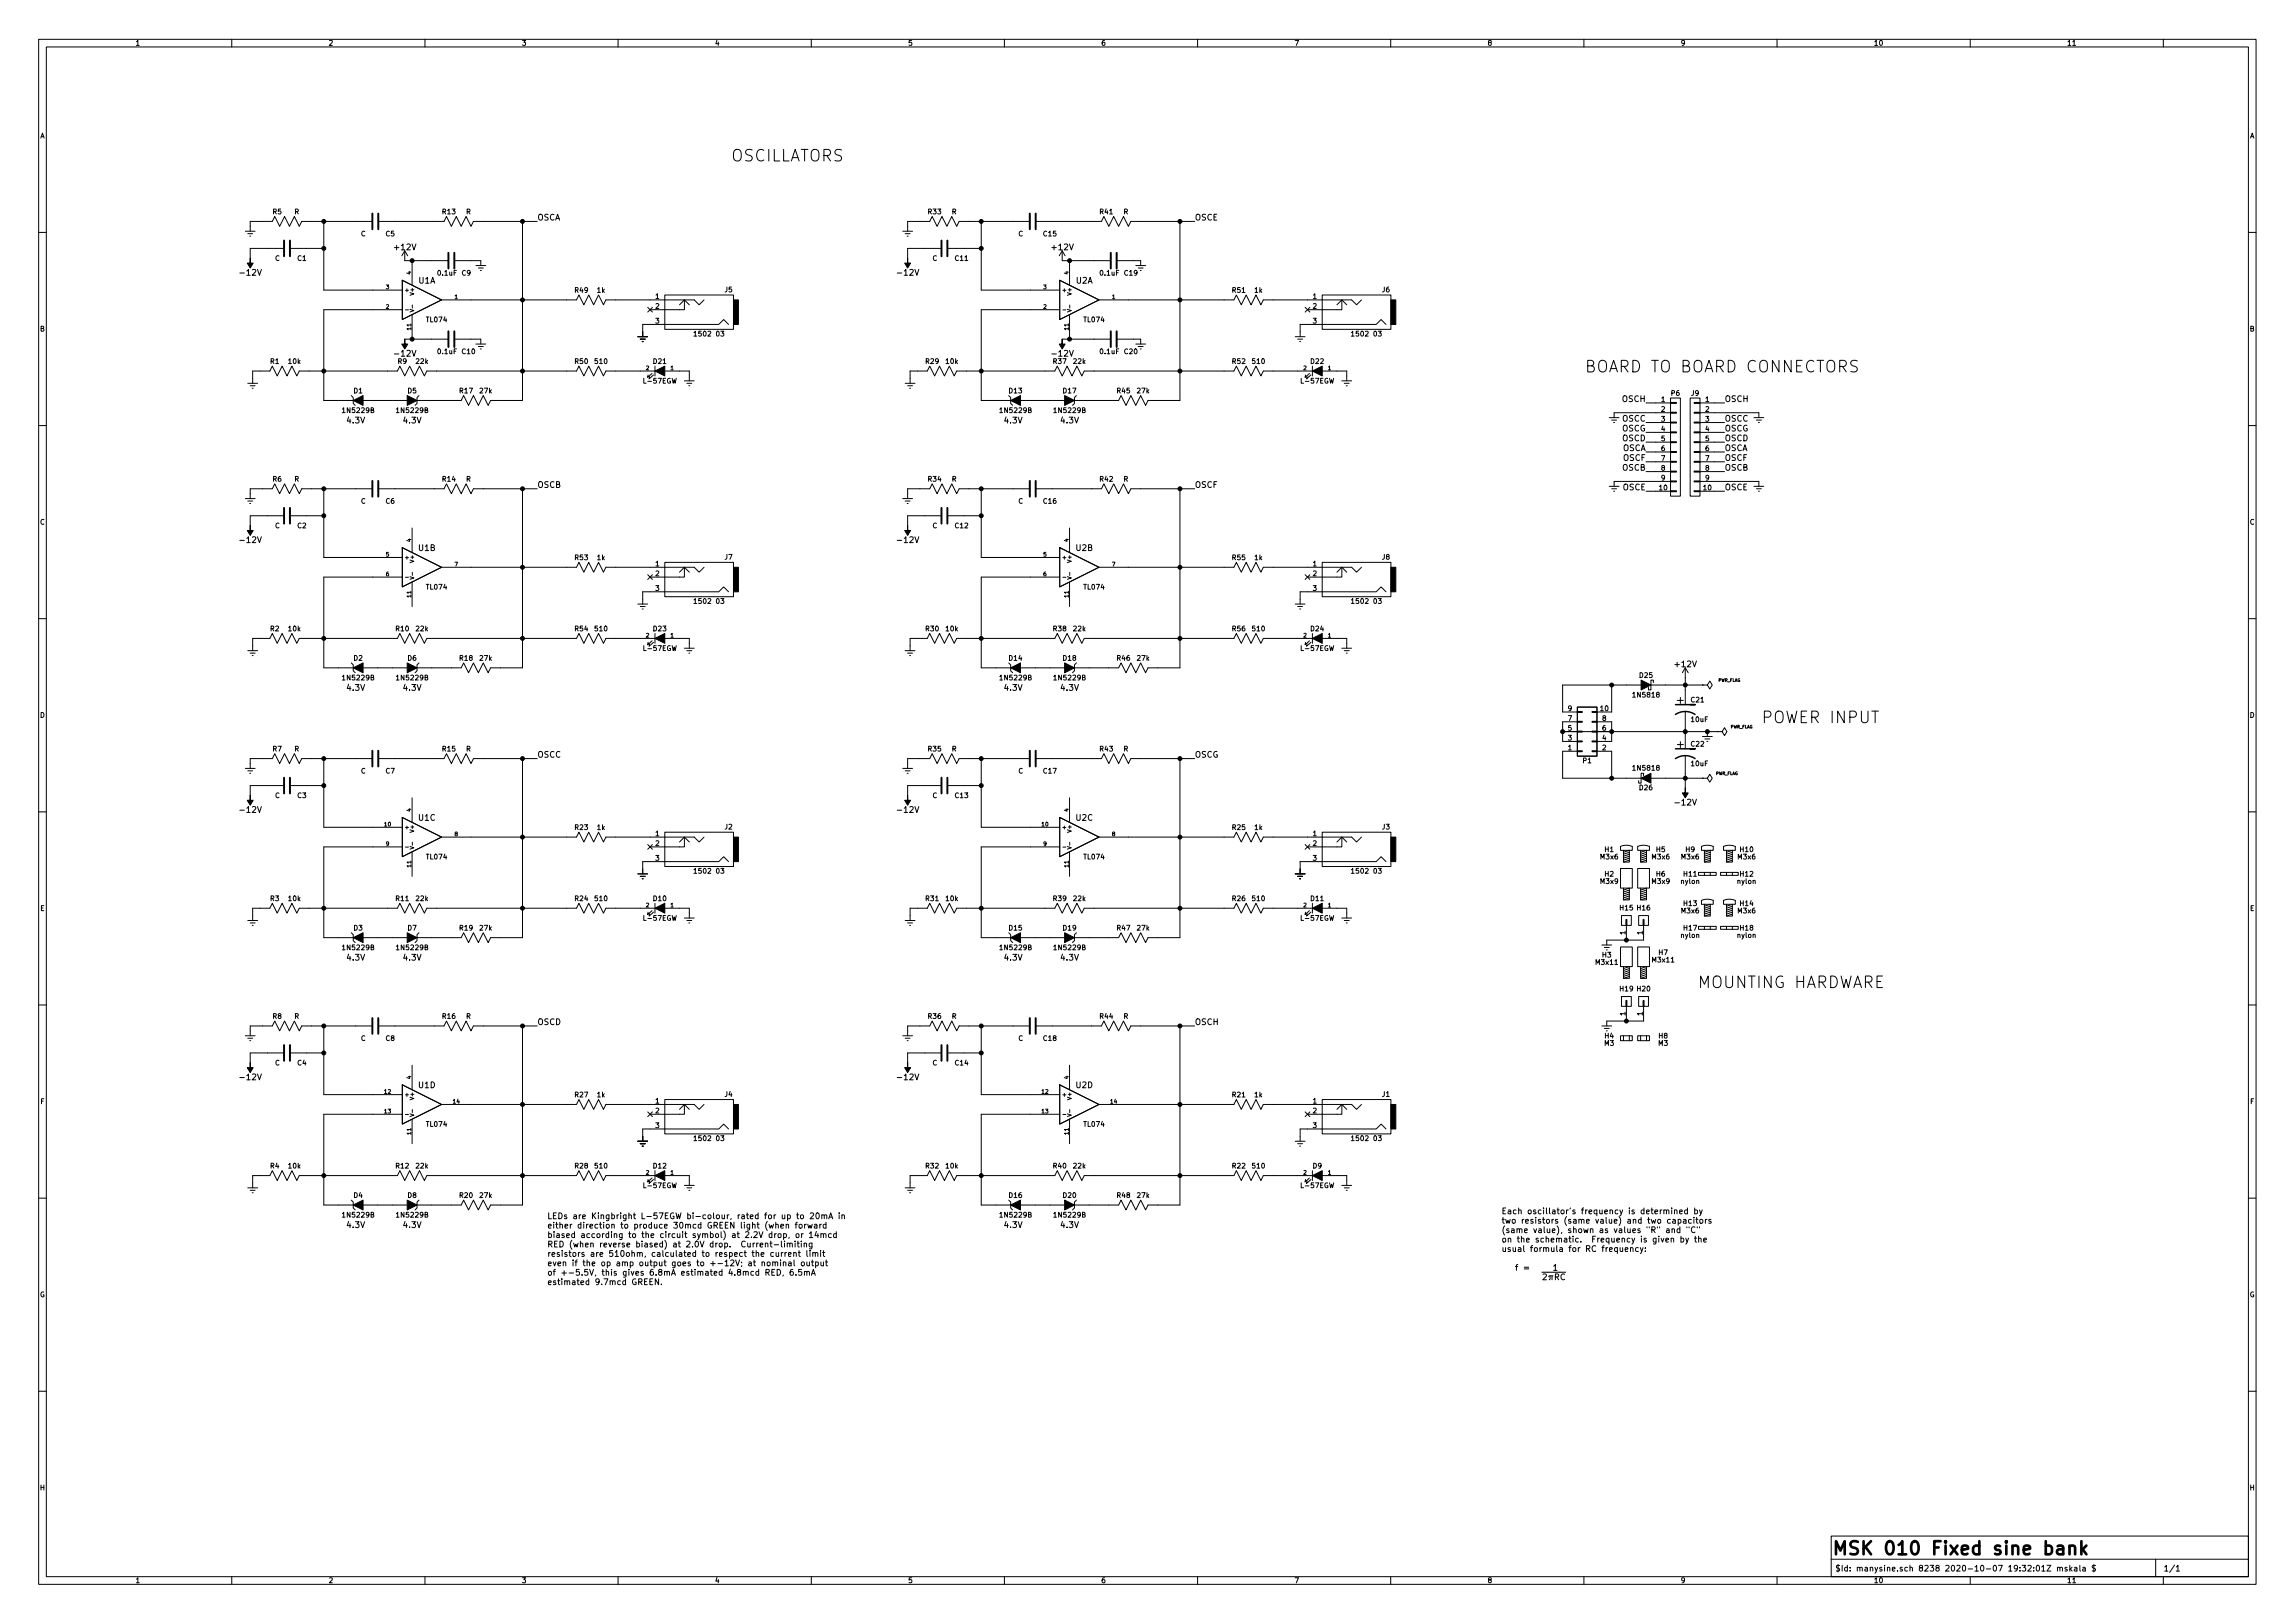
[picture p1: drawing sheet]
<svg xmlns="http://www.w3.org/2000/svg" width="594mm" height="420mm" viewBox="0 0 594 420" stroke-linecap="round" stroke-linejoin="round" font-family="sans-serif">
<defs><g id="words">
<text font-size="4.7" x="474" y="402.6">MSK 010 Fixed sine bank</text>
<g font-size="4.2">
<text x="189.2" y="41.8">OSCILLATORS</text>
<text x="410.2" y="96.4">BOARD TO BOARD CONNECTORS</text>
<text x="455.9" y="187.2">POWER INPUT</text>
<text x="439.4" y="255.8">MOUNTING HARDWARE</text>
</g>
<g font-size="2.8">
<text x="434.2" y="182.2">+</text>
<text x="434.2" y="193.6">+</text>
</g>
<g font-size="2.1">
<text x="139.1" y="57.1">OSCA</text>
<text x="309.2" y="57.1">OSCE</text>
<text x="102.3" y="64.8">+12V</text>
<text x="272.5" y="64.8">+12V</text>
<text x="62.5" y="71.3">-12V</text>
<text x="232.7" y="71.3">-12V</text>
<text x="108.4" y="73.4">U1A</text>
<text x="278.6" y="73.4">U2A</text>
<text x="102.5" y="92.3">-12V</text>
<text x="272.7" y="92.3">-12V</text>
<text x="420" y="104.1">OSCH</text>
<text x="446.4" y="104.1">OSCH</text>
<text x="89.9" y="109.6">4.3V</text>
<text x="104.5" y="109.6">4.3V</text>
<text x="260.1" y="109.6">4.3V</text>
<text x="274.7" y="109.6">4.3V</text>
<text x="419.8" y="111.7">OSCG</text>
<text x="420" y="109.1">OSCC</text>
<text x="446.4" y="109.1">OSCC</text>
<text x="446.4" y="111.7">OSCG</text>
<text x="420" y="116.8">OSCA</text>
<text x="420" y="114.2">OSCD</text>
<text x="420.2" y="119.3">OSCF</text>
<text x="446.4" y="116.8">OSCA</text>
<text x="446.4" y="114.2">OSCD</text>
<text x="446.4" y="119.3">OSCF</text>
<text x="420" y="121.8">OSCB</text>
<text x="446.4" y="121.8">OSCB</text>
<text x="139.1" y="126.3">OSCB</text>
<text x="309.2" y="126.3">OSCF</text>
<text x="420.1" y="126.9">OSCE</text>
<text x="446.4" y="126.9">OSCE</text>
<text x="62.5" y="140.6">-12V</text>
<text x="108.4" y="142.6">U1B</text>
<text x="232.7" y="140.6">-12V</text>
<text x="278.6" y="142.6">U2B</text>
<text x="433.8" y="172.7">+12V</text>
<text x="89.9" y="178.8">4.3V</text>
<text x="104.5" y="178.8">4.3V</text>
<text x="260.1" y="178.8">4.3V</text>
<text x="274.7" y="178.8">4.3V</text>
<text x="139.1" y="196.1">OSCC</text>
<text x="309.2" y="196.1">OSCG</text>
<text x="434" y="208.5">-12V</text>
<text x="62.5" y="210.4">-12V</text>
<text x="108.4" y="212.5">U1C</text>
<text x="232.7" y="210.4">-12V</text>
<text x="278.6" y="212.5">U2C</text>
<text x="89.9" y="248.7">4.3V</text>
<text x="104.5" y="248.7">4.3V</text>
<text x="260.1" y="248.7">4.3V</text>
<text x="274.7" y="248.7">4.3V</text>
<text x="139.1" y="265.3">OSCD</text>
<text x="309.2" y="265.3">OSCH</text>
<text x="62.5" y="279.6">-12V</text>
<text x="108.4" y="281.7">U1D</text>
<text x="232.7" y="279.6">-12V</text>
<text x="278.6" y="281.7">U2D</text>
<text x="89.9" y="317.9">4.3V</text>
<text x="104.5" y="317.9">4.3V</text>
<text x="141.6" y="315.6">LEDs are Kingbright L-57EGW bi-colour, rated for up to 20mA in</text>
<text x="260.1" y="317.9">4.3V</text>
<text x="274.7" y="317.9">4.3V</text>
<text x="388.6" y="314.3">Each oscillator's frequency is determined by</text>
<text x="388.6" y="316.8">two resistors (same value) and two capacitors</text>
<text x="141.6" y="318">either direction to produce 30mcd GREEN light (when forward</text>
<text x="141.6" y="320.5">biased according to the circuit symbol) at 2.2V drop, or 14mcd</text>
<text x="141.6" y="322.9">RED (when reverse biased) at 2.0V drop. Current-limiting</text>
<text x="388.6" y="319.2">(same value), shown as values &quot;R&quot; and &quot;C&quot;</text>
<text x="388.6" y="321.6">on the schematic. Frequency is given by the</text>
<text x="141.6" y="325.3">resistors are 510ohm, calculated to respect the current limit</text>
<text x="141.6" y="327.8">even if the op amp output goes to +-12V; at nominal output</text>
<text x="388.6" y="324.1">usual formula for RC frequency:</text>
<text x="390.4" y="328.9">f =</text>
<text x="141.6" y="330.2">of +-5.5V, this gives 6.8mA estimated 4.8mcd RED, 6.5mA</text>
<text x="141.6" y="332.7">estimated 9.7mcd GREEN.</text>
<text x="475" y="406.8">$Id: manysine.sch 8238 2020-10-07 19:32:01Z mskala $</text>
<text x="560" y="406.8">1/1</text>
</g>
<g font-size="1.8">
<text x="35" y="11.8">1</text>
<text x="85" y="11.8">2</text>
<text x="135" y="11.8">3</text>
<text x="185" y="11.8">4</text>
<text x="235" y="11.8">5</text>
<text x="285" y="11.8">6</text>
<text x="335" y="11.8">7</text>
<text x="385" y="11.8">8</text>
<text x="435" y="11.8">9</text>
<text x="485" y="11.8">10</text>
<text x="535" y="11.8">11</text>
<text x="10.4" y="35.8">A</text>
<text x="582.4" y="35.8">A</text>
<text x="70.6" y="55.5">R5</text>
<text x="76.2" y="55.5">R</text>
<text x="114.6" y="55.5">R13</text>
<text x="120.6" y="55.5">R</text>
<text x="240.3" y="55.5">R33</text>
<text x="246.4" y="55.5">R</text>
<text x="284.8" y="55.5">R41</text>
<text x="290.8" y="55.5">R</text>
<text x="93.4" y="61.2">C</text>
<text x="99.9" y="61.2">C5</text>
<text x="263.6" y="61.2">C</text>
<text x="270.2" y="61.2">C15</text>
<text x="71.2" y="67.5">C</text>
<text x="77" y="67.5">C1</text>
<text x="113.4" y="71.3">0.1uF</text>
<text x="119.6" y="71.3">C9</text>
<text x="241.4" y="67.5">C</text>
<text x="247.3" y="67.5">C11</text>
<text x="284.9" y="71.3">0.1uF</text>
<text x="291.1" y="71.3">C19</text>
<text x="148.9" y="75.8">R49</text>
<text x="154.6" y="75.8">1k</text>
<text x="169.7" y="77.4">1</text>
<text x="187.6" y="75.7">J5</text>
<text x="319" y="75.8">R51</text>
<text x="324.8" y="75.8">1k</text>
<text x="339.9" y="77.4">1</text>
<text x="357.8" y="75.7">J6</text>
<text x="110.5" y="83.4">TL074</text>
<text x="169.7" y="79.9">2</text>
<text x="169.7" y="83.7">3</text>
<text x="280.7" y="83.4">TL074</text>
<text x="339.9" y="79.9">2</text>
<text x="339.9" y="83.7">3</text>
<text x="10.4" y="85.8">B</text>
<text x="180.3" y="87.1">1502 03</text>
<text x="350.5" y="87.1">1502 03</text>
<text x="582.4" y="85.8">B</text>
<text x="70" y="94.2">R1</text>
<text x="74.7" y="94.2">10k</text>
<text x="103" y="94.2">R9</text>
<text x="107.7" y="94.2">22k</text>
<text x="113.4" y="91.7">0.1uF</text>
<text x="119.7" y="91.7">C10</text>
<text x="148.9" y="94.2">R50</text>
<text x="154.1" y="94.2">510</text>
<text x="169.2" y="94.2">D21</text>
<text x="239.7" y="94.2">R29</text>
<text x="244.9" y="94.2">10k</text>
<text x="272.7" y="94.2">R37</text>
<text x="277.9" y="94.2">22k</text>
<text x="284.9" y="91.7">0.1uF</text>
<text x="291.1" y="91.7">C20</text>
<text x="319" y="94.2">R52</text>
<text x="324.3" y="94.2">510</text>
<text x="339.3" y="94.2">D22</text>
<text x="91.6" y="101.8">D1</text>
<text x="105.6" y="101.8">D5</text>
<text x="119" y="101.8">R17</text>
<text x="124.3" y="101.8">27k</text>
<text x="166.9" y="99.3">L-57EGW</text>
<text x="261.2" y="101.8">D13</text>
<text x="275.2" y="101.8">D17</text>
<text x="289.2" y="101.8">R45</text>
<text x="294.4" y="101.8">27k</text>
<text x="337.1" y="99.3">L-57EGW</text>
<text x="89" y="106.9">1N5229B</text>
<text x="102.9" y="106.9">1N5229B</text>
<text x="259.2" y="106.9">1N5229B</text>
<text x="273.1" y="106.9">1N5229B</text>
<text x="430" y="104.1">1</text>
<text x="430" y="106.6">2</text>
<text x="432.6" y="102.5">P6</text>
<text x="437.8" y="102.5">J9</text>
<text x="441.5" y="104.1">1</text>
<text x="441.5" y="106.6">2</text>
<text x="430" y="109.1">3</text>
<text x="430" y="111.7">4</text>
<text x="441.5" y="109.1">3</text>
<text x="441.5" y="111.7">4</text>
<text x="430" y="114.2">5</text>
<text x="430" y="116.8">6</text>
<text x="430" y="119.3">7</text>
<text x="441.5" y="114.2">5</text>
<text x="441.5" y="116.8">6</text>
<text x="441.5" y="119.3">7</text>
<text x="70.6" y="124.7">R6</text>
<text x="76.2" y="124.7">R</text>
<text x="114.6" y="124.7">R14</text>
<text x="120.6" y="124.7">R</text>
<text x="240.3" y="124.7">R34</text>
<text x="246.4" y="124.7">R</text>
<text x="284.8" y="124.7">R42</text>
<text x="290.8" y="124.7">R</text>
<text x="430" y="121.8">8</text>
<text x="430" y="124.4">9</text>
<text x="441.5" y="121.8">8</text>
<text x="441.5" y="124.4">9</text>
<text x="93.4" y="130.4">C</text>
<text x="99.9" y="130.4">C6</text>
<text x="263.6" y="130.4">C</text>
<text x="270.2" y="130.4">C16</text>
<text x="429.6" y="126.9">10</text>
<text x="441" y="126.9">10</text>
<text x="10.4" y="135.8">C</text>
<text x="71.2" y="136.7">C</text>
<text x="77" y="136.7">C2</text>
<text x="241.4" y="136.7">C</text>
<text x="247.3" y="136.7">C12</text>
<text x="582.4" y="135.8">C</text>
<text x="148.9" y="145">R53</text>
<text x="154.6" y="145">1k</text>
<text x="169.7" y="146.6">1</text>
<text x="169.7" y="149.1">2</text>
<text x="187.6" y="144.9">J7</text>
<text x="319" y="145">R55</text>
<text x="324.8" y="145">1k</text>
<text x="339.9" y="146.6">1</text>
<text x="339.9" y="149.1">2</text>
<text x="357.8" y="144.9">J8</text>
<text x="110.5" y="152.6">TL074</text>
<text x="169.7" y="153">3</text>
<text x="280.7" y="152.6">TL074</text>
<text x="339.9" y="153">3</text>
<text x="180.3" y="156.3">1502 03</text>
<text x="350.5" y="156.3">1502 03</text>
<text x="70" y="163.4">R2</text>
<text x="74.7" y="163.4">10k</text>
<text x="102.5" y="163.4">R10</text>
<text x="107.7" y="163.4">22k</text>
<text x="148.9" y="163.4">R54</text>
<text x="154.1" y="163.4">510</text>
<text x="169.2" y="163.4">D23</text>
<text x="239.7" y="163.4">R30</text>
<text x="244.9" y="163.4">10k</text>
<text x="272.7" y="163.4">R38</text>
<text x="277.9" y="163.4">22k</text>
<text x="319" y="163.4">R56</text>
<text x="324.3" y="163.4">510</text>
<text x="339.3" y="163.4">D24</text>
<text x="91.6" y="171">D2</text>
<text x="105.6" y="171">D6</text>
<text x="119" y="171">R18</text>
<text x="124.3" y="171">27k</text>
<text x="166.9" y="168.5">L-57EGW</text>
<text x="261.2" y="171">D14</text>
<text x="275.2" y="171">D18</text>
<text x="289.2" y="171">R46</text>
<text x="294.4" y="171">27k</text>
<text x="337.1" y="168.5">L-57EGW</text>
<text x="89" y="176.1">1N5229B</text>
<text x="102.9" y="176.1">1N5229B</text>
<text x="259.2" y="176.1">1N5229B</text>
<text x="273.1" y="176.1">1N5229B</text>
<text x="424.5" y="175.5">D25</text>
<text x="10.4" y="185.8">D</text>
<text x="405.9" y="184.1">9</text>
<text x="414.3" y="184.1">10</text>
<text x="423" y="180.6">1N5818</text>
<text x="437.8" y="181.8">C21</text>
<text x="582.4" y="185.8">D</text>
<text x="405.9" y="191.7">3</text>
<text x="405.9" y="189.1">5</text>
<text x="405.9" y="186.6">7</text>
<text x="414.8" y="191.7">4</text>
<text x="414.8" y="189.1">6</text>
<text x="414.8" y="186.6">8</text>
<text x="437.8" y="186.9">10uF</text>
<text x="70.6" y="194.5">R7</text>
<text x="76.2" y="194.5">R</text>
<text x="114.6" y="194.5">R15</text>
<text x="120.6" y="194.5">R</text>
<text x="240.3" y="194.5">R35</text>
<text x="246.4" y="194.5">R</text>
<text x="284.8" y="194.5">R43</text>
<text x="290.8" y="194.5">R</text>
<text x="405.9" y="194.2">1</text>
<text x="409.8" y="197.6">P1</text>
<text x="414.8" y="194.2">2</text>
<text x="437.8" y="193.3">C22</text>
<text x="93.4" y="200.2">C</text>
<text x="99.9" y="200.2">C7</text>
<text x="263.6" y="200.2">C</text>
<text x="270.2" y="200.2">C17</text>
<text x="423" y="199.5">1N5818</text>
<text x="437.8" y="198.3">10uF</text>
<text x="71.2" y="206.6">C</text>
<text x="77" y="206.6">C3</text>
<text x="241.4" y="206.6">C</text>
<text x="247.3" y="206.6">C13</text>
<text x="424.4" y="204.6">D26</text>
<text x="148.9" y="214.9">R23</text>
<text x="154.6" y="214.9">1k</text>
<text x="187.6" y="214.7">J2</text>
<text x="319" y="214.9">R25</text>
<text x="324.8" y="214.9">1k</text>
<text x="357.8" y="214.7">J3</text>
<text x="169.7" y="216.5">1</text>
<text x="169.7" y="219">2</text>
<text x="339.9" y="216.5">1</text>
<text x="339.9" y="219">2</text>
<text x="415.4" y="220.6">H1</text>
<text x="428.8" y="220.6">H5</text>
<text x="436.4" y="220.6">H9</text>
<text x="450.5" y="220.6">H10</text>
<text x="110.5" y="222.5">TL074</text>
<text x="169.7" y="222.8">3</text>
<text x="180.3" y="226.2">1502 03</text>
<text x="280.7" y="222.5">TL074</text>
<text x="339.9" y="222.8">3</text>
<text x="350.5" y="226.2">1502 03</text>
<text x="414.4" y="222.5">M3x6</text>
<text x="415.4" y="226.9">H2</text>
<text x="427.7" y="222.5">M3x6</text>
<text x="428.8" y="226.9">H6</text>
<text x="435.3" y="222.5">M3x6</text>
<text x="435.9" y="226.9">H11</text>
<text x="449.9" y="222.5">M3x6</text>
<text x="450.5" y="226.9">H12</text>
<text x="70" y="233.3">R3</text>
<text x="74.7" y="233.3">10k</text>
<text x="102.5" y="233.3">R11</text>
<text x="107.7" y="233.3">22k</text>
<text x="148.9" y="233.3">R24</text>
<text x="154.1" y="233.3">510</text>
<text x="169.2" y="233.3">D10</text>
<text x="239.7" y="233.3">R31</text>
<text x="244.9" y="233.3">10k</text>
<text x="272.7" y="233.3">R39</text>
<text x="277.9" y="233.3">22k</text>
<text x="319" y="233.3">R26</text>
<text x="324.3" y="233.3">510</text>
<text x="339.3" y="233.3">D11</text>
<text x="414.4" y="228.8">M3x9</text>
<text x="427.7" y="228.8">M3x9</text>
<text x="435.2" y="228.8">nylon</text>
<text x="449.8" y="228.8">nylon</text>
<text x="10.4" y="235.8">E</text>
<text x="166.9" y="238.3">L-57EGW</text>
<text x="337.1" y="238.3">L-57EGW</text>
<text x="419.4" y="235.7">H15 H16</text>
<text x="435.3" y="236.4">M3x6</text>
<text x="435.9" y="234.5">H13</text>
<text x="449.9" y="236.4">M3x6</text>
<text x="450.5" y="234.5">H14</text>
<text x="582.4" y="235.8">E</text>
<text x="89" y="246">1N5229B</text>
<text x="91.6" y="240.9">D3</text>
<text x="102.9" y="246">1N5229B</text>
<text x="105.6" y="240.9">D7</text>
<text x="119" y="240.9">R19</text>
<text x="124.3" y="240.9">27k</text>
<text x="259.2" y="246">1N5229B</text>
<text x="261.2" y="240.9">D15</text>
<text x="273.1" y="246">1N5229B</text>
<text x="275.2" y="240.9">D19</text>
<text x="289.2" y="240.9">R47</text>
<text x="294.4" y="240.9">27k</text>
<text x="420.8" y="242" transform="rotate(-90 420.8 242)">1</text>
<text x="425.2" y="242" transform="rotate(-90 425.2 242)">1</text>
<text x="435.2" y="242.8">nylon</text>
<text x="435.9" y="240.9">H17</text>
<text x="449.8" y="242.8">nylon</text>
<text x="450.5" y="240.9">H18</text>
<text x="413.2" y="249.8">M3x11</text>
<text x="414.8" y="247.9">H3</text>
<text x="427.8" y="249.1">M3x11</text>
<text x="429.4" y="247.2">H7</text>
<text x="419.4" y="256.6">H19 H20</text>
<text x="70.6" y="263.7">R8</text>
<text x="76.2" y="263.7">R</text>
<text x="114.6" y="263.7">R16</text>
<text x="120.6" y="263.7">R</text>
<text x="240.3" y="263.7">R36</text>
<text x="246.4" y="263.7">R</text>
<text x="284.8" y="263.7">R44</text>
<text x="290.8" y="263.7">R</text>
<text x="420.8" y="262.9" transform="rotate(-90 420.8 262.9)">1</text>
<text x="425.2" y="262.9" transform="rotate(-90 425.2 262.9)">1</text>
<text x="93.4" y="269.5">C</text>
<text x="99.9" y="269.5">C8</text>
<text x="263.6" y="269.5">C</text>
<text x="270.2" y="269.5">C18</text>
<text x="415.4" y="268.8">H4</text>
<text x="429.4" y="268.8">H8</text>
<text x="71.2" y="275.8">C</text>
<text x="77" y="275.8">C4</text>
<text x="241.4" y="275.8">C</text>
<text x="247.3" y="275.8">C14</text>
<text x="415.3" y="270.7">M3</text>
<text x="429.3" y="270.7">M3</text>
<text x="10.5" y="285.8">F</text>
<text x="148.9" y="284.1">R27</text>
<text x="154.6" y="284.1">1k</text>
<text x="169.7" y="285.7">1</text>
<text x="187.6" y="283.9">J4</text>
<text x="319" y="284.1">R21</text>
<text x="324.8" y="284.1">1k</text>
<text x="339.9" y="285.7">1</text>
<text x="357.8" y="283.9">J1</text>
<text x="582.5" y="285.8">F</text>
<text x="110.5" y="291.7">TL074</text>
<text x="169.7" y="288.2">2</text>
<text x="169.7" y="292">3</text>
<text x="280.7" y="291.7">TL074</text>
<text x="339.9" y="288.2">2</text>
<text x="339.9" y="292">3</text>
<text x="180.3" y="295.4">1502 03</text>
<text x="350.5" y="295.4">1502 03</text>
<text x="70" y="302.5">R4</text>
<text x="74.7" y="302.5">10k</text>
<text x="102.5" y="302.5">R12</text>
<text x="107.7" y="302.5">22k</text>
<text x="148.9" y="302.5">R28</text>
<text x="154.1" y="302.5">510</text>
<text x="169.2" y="302.5">D12</text>
<text x="239.7" y="302.5">R32</text>
<text x="244.9" y="302.5">10k</text>
<text x="272.7" y="302.5">R40</text>
<text x="277.9" y="302.5">22k</text>
<text x="319" y="302.5">R22</text>
<text x="324.3" y="302.5">510</text>
<text x="339.9" y="302.5">D9</text>
<text x="91.6" y="310.1">D4</text>
<text x="105.6" y="310.1">D8</text>
<text x="119" y="310.1">R20</text>
<text x="124.3" y="310.1">27k</text>
<text x="166.9" y="307.6">L-57EGW</text>
<text x="261.2" y="310.1">D16</text>
<text x="275.2" y="310.1">D20</text>
<text x="289.2" y="310.1">R48</text>
<text x="294.4" y="310.1">27k</text>
<text x="337.1" y="307.6">L-57EGW</text>
<text x="89" y="315.2">1N5229B</text>
<text x="102.9" y="315.2">1N5229B</text>
<text x="259.2" y="315.2">1N5229B</text>
<text x="273.1" y="315.2">1N5229B</text>
<text x="10.3" y="335.8">G</text>
<text x="582.3" y="335.8">G</text>
<text x="10.4" y="385.8">H</text>
<text x="582.4" y="385.8">H</text>
<text x="35" y="409.8">1</text>
<text x="85" y="409.8">2</text>
<text x="135" y="409.8">3</text>
<text x="185" y="409.8">4</text>
<text x="235" y="409.8">5</text>
<text x="285" y="409.8">6</text>
<text x="335" y="409.8">7</text>
<text x="385" y="409.8">8</text>
<text x="435" y="409.8">9</text>
<text x="485" y="409.8">10</text>
<text x="535" y="409.8">11</text>
</g>
<g font-size="1.4">
<text x="106.4" y="71" transform="rotate(-90 106.4 71)">4</text>
<text x="276.6" y="71" transform="rotate(-90 276.6 71)">4</text>
<text x="99.9" y="74.8">3</text>
<text x="104.6" y="75.6">+</text>
<text x="107.2" y="76.1" transform="rotate(-90 107.2 76.1)">V+</text>
<text x="117.7" y="77.4">1</text>
<text x="270.1" y="74.8">3</text>
<text x="274.8" y="75.6">+</text>
<text x="277.4" y="76.1" transform="rotate(-90 277.4 76.1)">V+</text>
<text x="287.9" y="77.4">1</text>
<text x="99.9" y="79.9">2</text>
<text x="270.1" y="79.9">2</text>
<text x="106.4" y="85.4" transform="rotate(-90 106.4 85.4)">11</text>
<text x="276.6" y="85.4" transform="rotate(-90 276.6 85.4)">11</text>
<text x="167.3" y="95.8">2</text>
<text x="173.6" y="95.8">1</text>
<text x="337.4" y="95.8">2</text>
<text x="343.8" y="95.8">1</text>
<text x="106.4" y="140.3" transform="rotate(-90 106.4 140.3)">4</text>
<text x="276.6" y="140.3" transform="rotate(-90 276.6 140.3)">4</text>
<text x="99.9" y="144.1">5</text>
<text x="99.9" y="149.1">6</text>
<text x="104.6" y="144.8">+</text>
<text x="107.2" y="145.3" transform="rotate(-90 107.2 145.3)">V+</text>
<text x="117.7" y="146.6">7</text>
<text x="270.1" y="144.1">5</text>
<text x="270.1" y="149.1">6</text>
<text x="274.8" y="144.8">+</text>
<text x="277.4" y="145.3" transform="rotate(-90 277.4 145.3)">V+</text>
<text x="287.9" y="146.6">7</text>
<text x="106.4" y="154.6" transform="rotate(-90 106.4 154.6)">11</text>
<text x="276.6" y="154.6" transform="rotate(-90 276.6 154.6)">11</text>
<text x="167.3" y="165">2</text>
<text x="173.6" y="165">1</text>
<text x="337.4" y="165">2</text>
<text x="343.8" y="165">1</text>
<text x="99.5" y="213.9">10</text>
<text x="104.6" y="214.7">+</text>
<text x="106.4" y="210.1" transform="rotate(-90 106.4 210.1)">4</text>
<text x="107.2" y="215.2" transform="rotate(-90 107.2 215.2)">V+</text>
<text x="269.7" y="213.9">10</text>
<text x="274.8" y="214.7">+</text>
<text x="276.6" y="210.1" transform="rotate(-90 276.6 210.1)">4</text>
<text x="277.4" y="215.2" transform="rotate(-90 277.4 215.2)">V+</text>
<text x="99.9" y="219">9</text>
<text x="117.7" y="216.5">8</text>
<text x="270.1" y="219">9</text>
<text x="287.9" y="216.5">8</text>
<text x="106.4" y="224.5" transform="rotate(-90 106.4 224.5)">11</text>
<text x="276.6" y="224.5" transform="rotate(-90 276.6 224.5)">11</text>
<text x="167.3" y="234.9">2</text>
<text x="173.6" y="234.9">1</text>
<text x="337.4" y="234.9">2</text>
<text x="343.8" y="234.9">1</text>
<text x="106.4" y="279.3" transform="rotate(-90 106.4 279.3)">4</text>
<text x="276.6" y="279.3" transform="rotate(-90 276.6 279.3)">4</text>
<text x="99.5" y="283.1">12</text>
<text x="104.6" y="283.9">+</text>
<text x="107.2" y="284.4" transform="rotate(-90 107.2 284.4)">V+</text>
<text x="117.3" y="285.7">14</text>
<text x="269.7" y="283.1">12</text>
<text x="274.8" y="283.9">+</text>
<text x="277.4" y="284.4" transform="rotate(-90 277.4 284.4)">V+</text>
<text x="287.5" y="285.7">14</text>
<text x="99.5" y="288.2">13</text>
<text x="106.4" y="293.7" transform="rotate(-90 106.4 293.7)">11</text>
<text x="269.7" y="288.2">13</text>
<text x="276.6" y="293.7" transform="rotate(-90 276.6 293.7)">11</text>
<text x="167.3" y="304.1">2</text>
<text x="173.6" y="304.1">1</text>
<text x="337.4" y="304.1">2</text>
<text x="343.8" y="304.1">1</text>
</g>
<g font-size="1.1">
<text x="444.7" y="176.5">PWR_FLAG</text>
<text x="447.9" y="188.6">PWR_FLAG</text>
<text x="444.1" y="200.6">PWR_FLAG</text>
</g>
</g></defs>
<g fill="none" stroke="#000" stroke-width=".26">
<path d="M10 10.2h574v400h-574zM12 12.2h570v396h-570zM60 10.2v2M110 10.2v2M160 10.2v2M210 10.2v2M260 10.2v2M310 10.2v2M360 10.2v2M410 10.2v2M460 10.2v2M510 10.2v2"/>
<path d="M536.5 11.8h.8M560 10.2v2M63.5 59.9h2.5M83.8 57.3v17.8h20.3M96.4 57.3h-18.3l-.6 1.3-1.3-2.6-1.3 2.6-1.2-2.6-1.3 2.6-1.3-2.6-.6 1.3h-5.7v2.6M97.9 57.3h17l.7-1.3 1.2 2.6 1.3-2.6 1.3 2.6 1.2-2.6 1.3 2.6 .7-1.3h16.5M135.3 57.3v46.4h-8.3l-.6 1.2-1.3-2.5-1.3 2.5-1.2-2.5-1.3 2.5-1.3-2.5-.6 1.3h-11.5M233.7 59.9h2.5M254 57.3v17.8h20.3M266.6 57.3h-18.3l-.7 1.3-1.2-2.6-1.3 2.6-1.3-2.6-1.2 2.6-1.3-2.6-.6 1.3h-5.8v2.6M268.1 57.3h17l.6-1.3 1.3 2.6 1.3-2.6 1.3 2.6 1.2-2.6 1.3 2.6 .6-1.3h16.5M305.4 57.3v46.4h-8.2l-.7 1.2-1.2-2.5-1.3 2.5-1.3-2.5-1.2 2.5-1.3-2.5-.6 1.3h-11.5"/>
<path d="M10 60.2h2M64.1 60.5h1.3M64.6 61.1h.3M73.5 64.3h-8.7v2.5M75.1 64.3h8.7M104.1 72.6l10.2 5-10.2 5.1zM104.8 64.9v2.6h11.3M104.8 64.9l-.8 1.3M104.8 64.9l.7 1.3M106.7 67.5v6.3M106.7 79v.7M114.3 77.6h34.9l.7-1.2 1.2 2.5 1.3-2.5 1.3 2.5 1.2-2.5 1.3 2.5 .6-1.3h22.9l1.3 1.3 1.2-1.3"/>
<path d="M117.6 67.5h6.9v1.2M123.2 68.7h2.5M123.8 69.4h1.3M124.3 70h.3M167.7 79.6l1.2 1.2M168.9 79.6l-1.2 1.2M172.1 76.4h17.8v8.9h-17.8zM175.9 78.9l1.3-1.3 1.2 1.3M177.2 77.6v2.6h-8.9M234.3 60.5h1.3M234.8 61.1h.3M243.7 64.3h-8.8v2.5"/>
<path d="M245.2 64.3h8.8M274.3 72.6l10.2 5-10.2 5.1zM275 64.9v2.6h12.5M275 64.9l-.8 1.3M275 64.9l.7 1.3M276.9 67.5v6.3M276.9 79v.7M284.5 77.6h34.9l.6-1.2 1.3 2.5 1.3-2.5 1.2 2.5 1.3-2.5 1.3 2.5 .6-1.3h22.9l1.3 1.3 1.2-1.3M289.1 67.5h6.2v1.2M294 68.7h2.5M294.6 69.4h1.3M295.1 70h.3"/>
<path d="M337.8 79.6l1.3 1.2M339.1 79.6l-1.3 1.2M342.3 76.4h17.7v8.9h-17.7zM346.1 78.9l1.2-1.3 1.3 1.3M347.3 77.6v2.6h-8.8M582 60.2h2M64.1 99.2h2.6M64.8 99.9h1.2M104.1 80.2h-20.3v23.5h7.6M104.8 87.8h11.3M105 80.2h.7M106.1 80.1l1 .3-1 .4"/>
<path d="M106.7 81.4v6.4M117.6 87.8h6.9v1.3M123.2 89.1h2.5M123.8 89.7h1.3M124.3 90.3h.3M165.1 87.2h2.5M165.7 87.8h1.3M166.2 88.4h.3M168.8 96.7l-1.2 1 .2-.6M169.2 97.1l-1.2 1 .1-.6M169.5 96.1h-12.7l-.6 1.2-1.3-2.5-1.2 2.5-1.3-2.5-1.3 2.5-1.2-2.5-.7 1.3h-38.7l-.6 1.2-1.3-2.5-1.3 2.5-1.3-2.5-1.2 2.5-1.3-2.5-.6 1.3h-25.4l-.7 1.2-1.2-2.5-1.3 2.5-1.3-2.5-1.2 2.5-1.3-2.5-.7 1.3h-4.4v3.1M169.5 94.8v2.5"/>
<path d="M172.1 96.1h6.3v2.5M177.2 98.6h2.5M177.8 99.2h1.3M178.3 99.9h.3M179.6 86.1l.4-.4v1.3M179.6 87h.8M186.6 85.7h.8l-.5 .5 .4 .2v.5h-.7M188.6 84l-1.3-1.3-1.2 1.3h-19.7v3.2M234.3 99.2h2.6M234.9 99.9h1.3M274.3 80.2h-20.3v23.5h7.6M275 87.8h12.5"/>
<path d="M275.1 80.2h.8M276.3 80.1l1 .3-1 .4M276.9 81.4v6.4M289.1 87.8h6.2v1.3M294 89.1h2.5M294.6 89.7h1.3M295.1 90.3h.3M335.3 87.2h2.5M335.9 87.8h1.3M336.4 88.4h.3M339 96.7l-1.2 1 .1-.6M339.3 97.1l-1.1 1 .1-.6"/>
<path d="M339.7 96.1h-12.7l-.6 1.2-1.3-2.5-1.3 2.5-1.2-2.5-1.3 2.5-1.3-2.5-.6 1.3h-38.7l-.7 1.2-1.2-2.5-1.3 2.5-1.3-2.5-1.2 2.5-1.3-2.5-.7 1.3h-25.4l-.6 1.2-1.3-2.5-1.2 2.5-1.3-2.5-1.3 2.5-1.2-2.5-.7 1.3h-4.4v3.1M339.7 94.8v2.5M342.3 96.1h6.3v2.5M347.3 98.6h2.6M348 99.2h1.2M348.5 99.9h.2M349.8 86.1l.4-.4v1.3M349.8 87h.7M356.8 85.7h.8l-.5 .5 .4 .2v.5h-.7M358.8 84l-1.3-1.3-1.3 1.3h-19.7v3.2M480.8 93.4l-.5-.1-1 .1a.71 .71 0 0 0-.2 .8 .71 .71 0 0 0 .5 .5 1.07 1.07 0 0 1 1.2 .7 .73 .73 0 0 1-.6 .9l-1.1-.2M10 110.2h2"/>
<path d="M65.3 100.5h.2M90.9 102.4l.5 .5v1.5l.5 .5M94 103.7h11.4M108.5 102.4l-.6 .5v1.5l-.5 .5M235.5 100.5h.2M261.1 102.4l.5 .5v1.5l.5 .5M264.2 103.7h11.4M278.6 102.4l-.5 .5v1.5l-.5 .5M416.6 108.1h2.5M417.2 108.8h1.3M417.7 109.4h.3M426.1 104.3h6.3"/>
<path d="M426.1 109.4h6.3M426.1 111.9h6.3M426.1 114.5h6.3M426.1 117h6.3M426.1 119.5h6.3M432.4 119.4h1.6v.3h-1.6zM432.4 116.9h1.6v.2h-1.6zM432.4 114.3h1.6v.3h-1.6zM432.4 111.8h1.6v.3h-1.6zM432.4 109.3h1.6v.2h-1.6zM432.4 106.7h1.6v.3h-1.6zM432.4 104.2h1.6v.2h-1.6z"/>
<path d="M432.4 103h2.6v25.4h-2.6zM432.4 106.8h-14.6v1.3M437.5 103h2.6v25.4h-2.6zM438.5 119.4h1.6v.3h-1.6zM438.5 116.9h1.6v.2h-1.6zM438.5 114.3h1.6v.3h-1.6zM438.5 111.8h1.6v.3h-1.6zM438.5 109.3h1.6v.2h-1.6zM438.5 106.7h1.6v.3h-1.6zM438.5 104.2h1.6v.2h-1.6zM440.1 104.3h6.3M440.1 106.8h15.2v1.3"/>
<path d="M440.1 109.4h6.3M440.1 111.9h6.3M440.1 114.5h6.3M440.1 117h6.3M440.1 119.5h6.3M454 108.1h2.6M454.7 108.8h1.2M455.2 109.4h.2M582 110.2h2M63.5 129.1h2.5M64.1 129.7h1.3M64.6 130.3h.3"/>
<path d="M73.5 133.5h-8.7v2.6M75.1 133.5h8.7M83.8 126.5v17.8h20.3M96.4 126.5h-18.3l-.6 1.3-1.3-2.5-1.3 2.5-1.2-2.5-1.3 2.5-1.3-2.5-.6 1.2h-5.7v2.6M97.9 126.5h17l.7-1.2 1.2 2.5 1.3-2.5 1.3 2.5 1.2-2.5 1.3 2.5 .7-1.3h16.5M106.7 136.7v6.3M135.3 126.5v46.4h-8.3l-.6 1.3-1.3-2.6-1.3 2.6-1.2-2.6-1.3 2.6-1.3-2.6-.6 1.3h-11.5M233.7 129.1h2.5M234.3 129.7h1.3M234.8 130.3h.3M243.7 133.5h-8.8v2.6M245.2 133.5h8.8"/>
<path d="M254 126.5v17.8h20.3M266.6 126.5h-18.3l-.7 1.3-1.2-2.5-1.3 2.5-1.3-2.5-1.2 2.5-1.3-2.5-.6 1.2h-5.8v2.6M268.1 126.5h17l.6-1.2 1.3 2.5 1.3-2.5 1.3 2.5 1.2-2.5 1.3 2.5 .6-1.3h16.5M276.9 136.7v6.3M305.4 126.5v46.4h-8.2l-.7 1.3-1.2-2.6-1.3 2.6-1.3-2.6-1.2 2.6-1.3-2.6-.6 1.3h-11.5M416.6 125.9h2.5M417.2 126.5h1.3M417.7 127.2h.3M426.1 127.2h6.3M426.1 122.1h6.3M432.4 127h1.6v.3h-1.6zM432.4 124.5h1.6v.3h-1.6z"/>
<path d="M432.4 122h1.6v.2h-1.6zM432.4 124.6h-14.6v1.3M438.5 127h1.6v.3h-1.6zM438.5 124.5h1.6v.3h-1.6zM438.5 122h1.6v.2h-1.6zM440.1 127.2h6.3M440.1 122.1h6.3M440.1 124.6h15.2v1.3M454 125.9h2.6M454.7 126.5h1.2M455.2 127.2h.2M104.1 141.8l10.2 5.1-10.2 5z"/>
<path d="M104.1 149.4h-20.3v23.5h7.6M105 149.4h.7M106.1 149.3l1 .3-1 .4M106.7 150.7v6.3M106.7 148.2v.8M114.3 146.9h34.9l.7-1.3 1.2 2.5 1.3-2.5 1.3 2.5 1.2-2.5 1.3 2.5 .6-1.2h22.9l1.3 1.2 1.2-1.2M165.1 156.4h2.5M165.7 157h1.3M166.2 157.6h.3M167.7 148.8l1.2 1.2M168.9 148.8l-1.2 1.2M172.1 145.6h17.8v8.9h-17.8z"/>
<path d="M175.9 148.1l1.3-1.2 1.2 1.2M177.2 146.9v2.5h-8.9M179.6 155.3l.4-.3v1.2M179.6 156.2h.8M186.6 155h.8l-.5 .4 .4 .2v.5h-.7M188.6 153.2l-1.3-1.3-1.2 1.3h-19.7v3.2M274.3 141.8l10.2 5.1-10.2 5zM274.3 149.4h-20.3v23.5h7.6M275.1 149.4h.8M276.3 149.3l1 .3-1 .4M276.9 150.7v6.3M276.9 148.2v.8"/>
<path d="M284.5 146.9h34.9l.6-1.3 1.3 2.5 1.3-2.5 1.2 2.5 1.3-2.5 1.3 2.5 .6-1.2h22.9l1.3 1.2 1.2-1.2M335.3 156.4h2.5M335.9 157h1.3M336.4 157.6h.3M337.8 148.8l1.3 1.2M339.1 148.8l-1.3 1.2M342.3 145.6h17.7v8.9h-17.7zM346.1 148.1l1.2-1.2 1.3 1.2M347.3 146.9v2.5h-8.8M349.8 155.3l.4-.3v1.2M349.8 156.2h.7M356.8 155h.8l-.5 .4 .4 .2v.5h-.7"/>
<path d="M358.8 153.2l-1.3-1.3-1.3 1.3h-19.7v3.2M10 160.2h2M64.1 168.4h2.6M64.8 169.1h1.2M65.3 169.7h.2M90.9 171.6l.5 .5v1.6l.5 .5M94 172.9h11.4M108.5 171.6l-.6 .5v1.6l-.5 .5M168.8 165.9l-1.2 1 .2-.6M169.2 166.3l-1.2 1 .1-.6M169.5 165.3h-12.7l-.6 1.2-1.3-2.5-1.2 2.5-1.3-2.5-1.3 2.5-1.2-2.5-.7 1.3h-38.7l-.6 1.2-1.3-2.5-1.3 2.5-1.3-2.5-1.2 2.5-1.3-2.5-.6 1.3h-25.4l-.7 1.2-1.2-2.5-1.3 2.5-1.3-2.5-1.2 2.5-1.3-2.5-.7 1.3h-4.4v3.1M169.5 164v2.5"/>
<path d="M172.1 165.3h6.3v2.5M177.2 167.8h2.5M177.8 168.4h1.3M178.3 169.1h.3M234.3 168.4h2.6M234.9 169.1h1.3M235.5 169.7h.2M261.1 171.6l.5 .5v1.6l.5 .5M264.2 172.9h11.4M278.6 171.6l-.5 .5v1.6l-.5 .5M339 165.9l-1.2 1 .1-.6M339.3 166.3l-1.1 1 .1-.6"/>
<path d="M339.7 165.3h-12.7l-.6 1.2-1.3-2.5-1.3 2.5-1.2-2.5-1.3 2.5-1.3-2.5-.6 1.3h-38.7l-.7 1.2-1.2-2.5-1.3 2.5-1.3-2.5-1.2 2.5-1.3-2.5-.7 1.3h-25.4l-.6 1.2-1.3-2.5-1.2 2.5-1.3-2.5-1.3 2.5-1.2-2.5-.7 1.3h-4.4v3.1M339.7 164v2.5M342.3 165.3h6.3v2.5M347.3 167.8h2.6M348 168.4h1.2M348.5 169.1h.2M417.2 177.3v7h-3.8M424.8 177.3h-20.3v7h3.8M427.4 177.3h13.3M428 176.7v-.6h-.6v2.5h-.7v-.6M436.2 172.9l-.7 1.3M436.2 172.9v9.5"/>
<path d="M436.2 172.9l.8 1.3M440.7 177.3h1.3l.6-1 .6 1-.6 1.1-.6-1.1M440.7 177.3h.1M582 160.2h2M63.5 198.9h2.5M64.1 199.6h1.3M83.8 196.4v17.8h20.3M96.4 196.4h-18.3l-.6 1.3-1.3-2.6-1.3 2.6-1.2-2.6-1.3 2.6-1.3-2.6-.6 1.3h-5.7v2.5M97.9 196.4h17l.7-1.3 1.2 2.6 1.3-2.6 1.3 2.6 1.2-2.6 1.3 2.6 .7-1.3h16.5M135.3 196.4v46.3h-8.3l-.6 1.3-1.3-2.5-1.3 2.5-1.2-2.5-1.3 2.5-1.3-2.5-.6 1.2h-11.5M233.7 198.9h2.5M234.3 199.6h1.3"/>
<path d="M254 196.4v17.8h20.3M266.6 196.4h-18.3l-.7 1.3-1.2-2.6-1.3 2.6-1.3-2.6-1.2 2.6-1.3-2.6-.6 1.3h-5.8v2.5M268.1 196.4h17l.6-1.3 1.3 2.6 1.3-2.6 1.3 2.6 1.2-2.6 1.3 2.6 .6-1.3h16.5M305.4 196.4v46.3h-8.2l-.7 1.3-1.2-2.5-1.3 2.5-1.3-2.5-1.2 2.5-1.3-2.5-.6 1.2h-11.5M404.5 189.4h40M408.3 183h5.1v12.7h-5.1zM408.3 184.2h1.3v.2h-1.3zM408.3 186.7h1.3v.3h-1.3zM408.3 189.3h1.3v.2h-1.3zM408.3 191.8h1.3v.3h-1.3zM408.3 194.4h1.3v.2h-1.3zM408.3 194.5h-3.8v7h20.3"/>
<path d="M408.3 186.9h-3.8v5h3.8M412.1 184.2h1.3v.2h-1.3zM412.1 186.7h1.3v.3h-1.3zM412.1 189.3h1.3v.2h-1.3zM412.1 191.8h1.3v.3h-1.3zM412.1 194.4h1.3v.2h-1.3zM413.4 186.9h3.8v5h-3.8M413.4 194.5h3.8v7M436.2 184.2v9.6M436.2 195.6v8.4M440.7 190.7h2.5M441.3 191.3h1.3"/>
<path d="M441.8 191.9h.3M442 189.4v1.3M444.5 189.4h1.3l.6-1 .6 1-.6 1-.6-1M444.5 189.4h.1M10 210.2h2M64.6 200.2h.3M73.5 203.4h-8.7v2.5M75.1 203.4h8.7M104.1 211.6l10.2 5.1-10.2 5.1zM104.1 219.2h-20.3v23.5h7.6M105 219.3h.7M106.1 219.1l1 .4-1 .3"/>
<path d="M106.7 206.5v6.4M106.7 218v.8M114.3 216.7h34.9l.7-1.3 1.2 2.6 1.3-2.6 1.3 2.6 1.2-2.6 1.3 2.6 .6-1.3h22.9l1.3 1.3 1.2-1.3M167.7 218.6l1.2 1.3M168.9 218.6l-1.2 1.3M172.1 215.4h17.8v8.9h-17.8zM175.9 218l1.3-1.3 1.2 1.3M177.2 216.7v2.5h-8.9M234.8 200.2h.3M243.7 203.4h-8.8v2.5M245.2 203.4h8.8M274.3 211.6l10.2 5.1-10.2 5.1z"/>
<path d="M274.3 219.2h-20.3v23.5h7.6M275.1 219.3h.8M276.3 219.1l1 .4-1 .3M276.9 206.5v6.4M276.9 218v.8M284.5 216.7h34.9l.6-1.3 1.3 2.6 1.3-2.6 1.2 2.6 1.3-2.6 1.3 2.6 .6-1.3h22.9l1.3 1.3 1.2-1.3M337.8 218.6l1.3 1.3M339.1 218.6l-1.3 1.3M342.3 215.4h17.7v8.9h-17.7zM346.1 218l1.2-1.3 1.3 1.3M347.3 216.7v2.5h-8.8M419.5 219.1h.1a3.8 3.8 0 0 1 2.9 0v1h-3z"/>
<path d="M423.9 219.1h.1a3.8 3.8 0 0 1 3 0v1h-3.1zM425.4 200.8v-.6h-.6v2.5h-.6v-.6M427.4 201.5h13.3M440.4 219.1h.1a3.8 3.8 0 0 1 3 0v1h-3.1zM440.7 201.5h1.3l.6-1.1 .6 1.1-.6 1-.6-1M440.7 201.5h.1M446.2 219.1h.1a3.8 3.8 0 0 1 2.9 0v1h-3zM582 210.2h2M64.1 238.3h2.6M64.8 238.9h1.2M65.3 239.6h.2M106.7 220.5v6.4"/>
<path d="M165.1 226.2h2.5M165.7 226.9h1.3M166.2 227.5h.3M168.8 235.8l-1.2 1 .2-.7M169.2 236.1l-1.2 1.1 .1-.7M169.5 235.1h-12.7l-.6 1.3-1.3-2.6-1.2 2.6-1.3-2.6-1.3 2.6-1.2-2.6-.7 1.3h-38.7l-.6 1.3-1.3-2.6-1.3 2.6-1.3-2.6-1.2 2.6-1.3-2.6-.6 1.3h-25.4l-.7 1.3-1.2-2.6-1.3 2.6-1.3-2.6-1.2 2.6-1.3-2.6-.7 1.3h-4.4v3.2M169.5 233.8v2.6M172.1 235.1h6.3v2.6M177.2 237.7h2.5M177.8 238.3h1.3M178.3 238.9h.3M179.6 225.2l.4-.4v1.3"/>
<path d="M179.6 226.1h.8M186.6 224.8h.8l-.5 .5 .4 .1v.5h-.7M188.6 223.1l-1.3-1.3-1.2 1.3h-19.7v3.1M234.3 238.3h2.6M234.9 238.9h1.3M235.5 239.6h.2M276.9 220.5v6.4M335.3 226.2h2.5M335.9 226.9h1.3M336.4 227.5h.3M339 235.8l-1.2 1 .1-.7M339.3 236.1l-1.1 1.1 .1-.7"/>
<path d="M339.7 235.1h-12.7l-.6 1.3-1.3-2.6-1.3 2.6-1.2-2.6-1.3 2.6-1.3-2.6-.6 1.3h-38.7l-.7 1.3-1.2-2.6-1.3 2.6-1.3-2.6-1.2 2.6-1.3-2.6-.7 1.3h-25.4l-.6 1.3-1.3-2.6-1.2 2.6-1.3-2.6-1.3 2.6-1.2-2.6-.7 1.3h-4.4v3.2M339.7 233.8v2.6M342.3 235.1h6.3v2.6M347.3 237.7h2.6M348 238.3h1.2M348.5 238.9h.2M349.8 225.2l.4-.4v1.3M349.8 226.1h.7M356.8 224.8h.8l-.5 .5 .4 .1v.5h-.7M358.8 223.1l-1.3-1.3-1.3 1.3h-19.7v3.1M419.5 224.8h3v5.1h-3zM419.7 237h2.6v2.6h-2.6z"/>
<path d="M420.2 229.9v3.1h1.6v-3.1l-1.6 .5M420.2 220.1v3.1h1.6v-3.1l-1.6 .5M420.9 238h.2v1.6h-.2zM421 239.6v3.8M421.8 231.9l-1.6 .6M421.8 230.4l-1.6 .5M421.8 230.9l-1.6 .5M421.8 231.4l-1.6 .5M421.8 232.5l-1.6 .5M421.8 222.7l-1.6 .5M421.8 220.6l-1.6 .5M421.8 221.1l-1.6 .6"/>
<path d="M421.8 221.7l-1.6 .5M421.8 222.2l-1.6 .5M423.9 224.8h3.1v5.1h-3.1zM424.2 237h2.5v2.6h-2.5zM424.7 229.9v3.1h1.5v-3.1l-1.5 .5M424.7 220.1v3.1h1.5v-3.1l-1.5 .5M425.3 238h.3v1.6h-.3zM425.4 239.6v3.8h-9.5v1.2M426.2 230.4l-1.5 .5M426.2 230.9l-1.5 .5M426.2 231.4l-1.5 .5M426.2 231.9l-1.5 .6"/>
<path d="M426.2 232.5l-1.5 .5M426.2 220.6l-1.5 .5M426.2 221.1l-1.5 .6M426.2 221.7l-1.5 .5M426.2 222.2l-1.5 .5M426.2 222.7l-1.5 .5M439.7 239.8h4.5v.8h-4.5zM439.7 225.8h4.5v.8h-4.5zM440.4 233.1h.1a3.8 3.8 0 0 1 3 0v1h-3.1zM441.2 220.1v3.1h1.5v-3.1l-1.5 .5M441.2 234.1v3.1h1.5v-3.1l-1.5 .5M441.2 225.8v.8"/>
<path d="M441.2 239.8v.8M442.7 220.6l-1.5 .5M442.7 221.1l-1.5 .6M442.7 221.7l-1.5 .5M442.7 222.2l-1.5 .5M442.7 222.7l-1.5 .5M442.7 225.8v.8M442.7 239.8v.8M442.7 234.6l-1.5 .5M442.7 235.1l-1.5 .5M442.7 235.6l-1.5 .5M442.7 236.1l-1.5 .5"/>
<path d="M442.7 236.6l-1.5 .6M445.4 239.8h4.6v.8h-4.6zM445.4 225.8h4.6v.8h-4.6zM446.2 233.1h.1a3.8 3.8 0 0 1 2.9 0v1h-3zM446.9 220.1v3.1h1.5v-3.1l-1.5 .5M446.9 234.1v3.1h1.5v-3.1l-1.5 .5M446.9 225.8v.8M446.9 239.8v.8M448.4 220.6l-1.5 .5M448.4 221.1l-1.5 .6M448.4 221.7l-1.5 .5M448.4 222.2l-1.5 .5"/>
<path d="M448.4 222.7l-1.5 .5M448.4 225.8v.8M448.4 239.8v.8M448.4 234.6l-1.5 .5M448.4 235.1l-1.5 .5M448.4 235.6l-1.5 .5M448.4 236.1l-1.5 .5M448.4 236.6l-1.5 .6M90.9 241.5l.5 .5v1.5l.5 .5M94 242.7h11.4M108.5 241.5l-.6 .5v1.5l-.5 .5M261.1 241.5l.5 .5v1.5l.5 .5"/>
<path d="M264.2 242.7h11.4M278.6 241.5l-.5 .5v1.5l-.5 .5M414.7 244.6h2.5M415.3 245.3h1.3M415.8 245.9h.3M419.5 245.2h3v5h-3zM419.7 258h2.6v2.5h-2.6zM420.2 250.2v3.1h1.6v-3.1l-1.6 .5M420.9 259h.2v1.5h-.2zM421.8 252.3l-1.6 .5M421.8 250.7l-1.6 .5M421.8 251.2l-1.6 .6"/>
<path d="M421.8 251.8l-1.6 .5M421.8 252.8l-1.6 .5M423.9 245.2h3.1v5h-3.1zM424.2 258h2.5v2.5h-2.5zM424.7 250.2v3.1h1.5v-3.1l-1.5 .5M425.3 259h.3v1.5h-.3zM426.2 250.7l-1.5 .5M426.2 251.2l-1.5 .6M426.2 251.8l-1.5 .5M426.2 252.3l-1.5 .5M426.2 252.8l-1.5 .5M10 260.2h2"/>
<path d="M63.5 268.1h2.5M64.1 268.8h1.3M64.6 269.4h.3M73.5 272.6h-8.7v2.5M75.1 272.6h8.7M83.8 265.6v17.8h20.3M96.4 265.6h-18.3l-.6 1.3-1.3-2.6-1.3 2.6-1.2-2.6-1.3 2.6-1.3-2.6-.6 1.3h-5.7v2.5M97.9 265.6h17l.7-1.3 1.2 2.6 1.3-2.6 1.3 2.6 1.2-2.6 1.3 2.6 .7-1.3h16.5M106.7 275.8v6.3M135.3 265.6v46.4h-8.3l-.6 1.2-1.3-2.5-1.3 2.5-1.2-2.5-1.3 2.5-1.3-2.5-.6 1.3h-11.5M233.7 268.1h2.5M234.3 268.8h1.3"/>
<path d="M234.8 269.4h.3M243.7 272.6h-8.8v2.5M245.2 272.6h8.8M254 265.6v17.8h20.3M266.6 265.6h-18.3l-.7 1.3-1.2-2.6-1.3 2.6-1.3-2.6-1.2 2.6-1.3-2.6-.6 1.3h-5.8v2.5M268.1 265.6h17l.6-1.3 1.3 2.6 1.3-2.6 1.3 2.6 1.2-2.6 1.3 2.6 .6-1.3h16.5M276.9 275.8v6.3M305.4 265.6v46.4h-8.2l-.7 1.2-1.2-2.5-1.3 2.5-1.3-2.5-1.2 2.5-1.3-2.5-.6 1.3h-11.5M414.7 265.6h2.5M415.3 266.2h1.3M415.8 266.9h.3M419.5 268.1h3v1.3h-3z"/>
<path d="M420.2 268.1v1.3M421 260.5v3.8M421.8 268.1v1.3M423.9 268.1h3.1v1.3h-3.1zM424.7 268.1v1.3M425.4 260.5v3.8h-9.5v1.3M426.2 268.1v1.3M582 260.2h2M104.1 280.8l10.2 5.1-10.2 5.1zM104.1 288.5h-20.3v23.5h7.6M105 288.5h.7M106.1 288.4l1 .3-1 .3"/>
<path d="M106.7 289.7v6.4M106.7 287.2v.8M114.3 285.9h34.9l.7-1.3 1.2 2.6 1.3-2.6 1.3 2.6 1.2-2.6 1.3 2.6 .6-1.3h22.9l1.3 1.3 1.2-1.3M165.1 295.4h2.5M165.7 296.1h1.3M166.2 296.7h.3M167.7 287.8l1.2 1.3M168.9 287.8l-1.2 1.3M172.1 284.6h17.8v8.9h-17.8zM175.9 287.2l1.3-1.3 1.2 1.3M177.2 285.9v2.6h-8.9M179.6 294.4l.4-.4v1.3"/>
<path d="M179.6 295.3h.8M186.6 294h.8l-.5 .5 .4 .1v.6h-.7M188.6 292.3l-1.3-1.3-1.2 1.3h-19.7v3.1M274.3 280.8l10.2 5.1-10.2 5.1zM274.3 288.5h-20.3v23.5h7.6M275.1 288.5h.8M276.3 288.4l1 .3-1 .3M276.9 289.7v6.4M276.9 287.2v.8M284.5 285.9h34.9l.6-1.3 1.3 2.6 1.3-2.6 1.2 2.6 1.3-2.6 1.3 2.6 .6-1.3h22.9l1.3 1.3 1.2-1.3M335.3 295.4h2.5M335.9 296.1h1.3"/>
<path d="M336.4 296.7h.3M337.8 287.8l1.3 1.3M339.1 287.8l-1.3 1.3M342.3 284.6h17.7v8.9h-17.7zM346.1 287.2l1.2-1.3 1.3 1.3M347.3 285.9v2.6h-8.8M349.8 294.4l.4-.4v1.3M349.8 295.3h.7M356.8 294h.8l-.5 .5 .4 .1v.6h-.7M358.8 292.3l-1.3-1.3-1.3 1.3h-19.7v3.1M10 310.2h2M64.1 307.5h2.6"/>
<path d="M64.8 308.1h1.2M65.3 308.8h.2M90.9 310.7l.5 .5v1.5l.5 .5M94 312h11.4M108.5 310.7l-.6 .5v1.5l-.5 .5M168.8 305l-1.2 1 .2-.6M169.2 305.4l-1.2 1 .1-.7M169.5 304.3h-12.7l-.6 1.3-1.3-2.5-1.2 2.5-1.3-2.5-1.3 2.5-1.2-2.5-.7 1.2h-38.7l-.6 1.3-1.3-2.5-1.3 2.5-1.3-2.5-1.2 2.5-1.3-2.5-.6 1.2h-25.4l-.7 1.3-1.2-2.5-1.3 2.5-1.3-2.5-1.2 2.5-1.3-2.5-.7 1.2h-4.4v3.2M169.5 303.1v2.5M172.1 304.3h6.3v2.6M177.2 306.9h2.5M177.8 307.5h1.3"/>
<path d="M178.3 308.1h.3M200.5 319.4v1M200.8 317.1l.6-.1 .1 .9M200.8 316.4v1.5M201 319.4l-.5 .3M201.5 319.5h.6v.8l-.6-.1zM202.1 317.4l.7-.1v-.3l-.5-.1-.2 .2 .1 .8h.6M202.5 314.5l.1 .9h.5M202.8 319.4h.5l.3 .3-.2 .6h-.6M202.8 319.4v1.5M203.1 314.5v1M203.5 317.1l.6-.1v.9"/>
<path d="M203.5 316.9v1M203.9 314.6l.4-.1 .3 .3-.2 .6h-.5M203.9 314.5v1.5M205.8 316.9h.6M206.1 319.5h.7l-.1 .8-.6-.1zM206.2 314.5h.6M206.4 314v1.3l.4 .2M206.4 316.4l-.4 .2v1.3M206.9 317.1h.7v.5l-.1 .3-.6-.1zM207.3 314.6h.6l.1 .6-.2 .2h-.5zM207.5 319.4v1M207.9 319.4l-.4 .3"/>
<path d="M208.3 316.9v1M208.7 316.9l-.4 .3M209.1 316.9l.3 1 .3-.7 .3 .7 .3-1M209.5 319.3l.5-.4v1.5M209.8 314.1l.5-.1 .3 .4-.9 1.1h.9M210.8 317h.6l.1 .9M211.3 314.1l.3-.1a.81 .81 0 0 1 .5 .7 .81 .81 0 0 1-.5 .8l-.4-.6zM211.3 318.8l-.3 1.1h.9M211.5 317.3l-.7 .3 .2 .3h.5M211.7 319.4v1M212.2 316.9v1M212.5 319.5l.6-.1 .1 1"/>
<path d="M212.5 319.4v1M212.6 316.9l-.4 .3M212.7 314.6h.6l.1 .9M212.7 314.5v1M213.2 319.6l.2-.2h.3l.1 1M213.4 314.7l.2-.2 .3 .1 .1 .9M213.8 317l-.4-.1-.3 .3 .1 .7h.6M213.8 316.4v1.5M214.5 315.5l.5-1.5 .5 1.5M214.7 315.1h.7M215.2 319.4h-.4l-.3 .3 .1 .6h.6M216.5 319.4h-.4l-.3 .3 .1 .6h.6"/>
<path d="M216.5 318.9v1.5M217.2 314v.1M217.2 314.5v1M217.9 314.6h.6l.1 .9M217.9 314.5v1M234.3 307.5h2.6M234.9 308.1h1.3M235.5 308.8h.2M261.1 310.7l.5 .5v1.5l.5 .5M264.2 312h11.4M278.6 310.7l-.5 .5v1.5l-.5 .5M339 305l-1.2 1 .1-.6"/>
<path d="M339.3 305.4l-1.1 1 .1-.7M339.7 304.3h-12.7l-.6 1.3-1.3-2.5-1.3 2.5-1.2-2.5-1.3 2.5-1.3-2.5-.6 1.2h-38.7l-.7 1.3-1.2-2.5-1.3 2.5-1.3-2.5-1.2 2.5-1.3-2.5-.7 1.2h-25.4l-.6 1.3-1.3-2.5-1.2 2.5-1.3-2.5-1.3 2.5-1.2-2.5-.7 1.2h-4.4v3.2M339.7 303.1v2.5M342.3 304.3h6.3v2.6M347.3 306.9h2.6M348 307.5h1.2M348.5 308.1h.2M430.7 313.4l.6-.1 .1 .9M430.7 313.2v1M431.4 313.4l.2-.2 .3 .1 .1 .9M431.4 318.2h.6l.1 .9M432.1 318.5l-.7 .2 .2 .4 .5-.1"/>
<path d="M432.4 315.7h-.5l-.3 .2 .2 .7h.6M432.7 312.7v.1M432.7 313.2v1M432.8 318.2h.6l.1 .9M432.8 318.1v1M433 315.7h.6l.1 1M433.5 313.4l.5-.1 .1 .9M433.5 313.2v1M433.7 316l-.8 .3 .3 .4 .5-.1M434.4 315.7h.4l.3 .2-.1 .7h-.6M434.4 315.7v1.5M434.8 313.7l.7-.1-.1-.3-.4-.1-.2 .2v.8h.6"/>
<path d="M434.8 318.2l-.4-.1-.3 .3 .2 .6h.5M434.8 317.6v1.5M435.8 315.7h.6v1M436.4 316l-.7 .3 .2 .4 .5-.1M436.7 317.6v.3M436.8 313.3l-.4-.1-.3 .3 .1 .7h.6M436.8 312.7v1.5M437.2 317.6v.3M437.8 315.7h-.4l-.3 .2 .1 .7h.6M438.5 315.2v.1M438.5 315.7v1M438.7 313.3l.4-.1 .3 .3-.1 .7h-.6"/>
<path d="M438.7 312.7v1.5M438.8 317.7a.68 .68 0 0 0-1 .6 .68 .68 0 0 0 1 .7M439 315.7h.5M439.2 315.2v1.3l.3 .2M439.3 317.6v.3M439.9 313.2l.4 1M439.9 317.6v.3M440.1 315.8h.6l.1 .6-.2 .2-.5-.1zM440.6 313.2l-.7 1.5M441.5 315.7v1M441.9 315.7l-.4 .2M442.9 315.7h-.4l-.2 .2 .1 .2 .5 .1v.4h-.6"/>
<path d="M582 310.2h2M168.2 331.8h.5M169 331.1h-.8v1.5h.8M170.5 331.1v1.5l-.9-1.5v1.5M171.2 332.4v.2M196.7 322.3l.8-.1-.1-.3-.4-.1-.3 .2 .1 .7h.6M197.3 326.8h.5l.1 .9M198.1 321.9h.6l.1 .9M198.1 321.8v1M198.3 329.4l.7-.1 .1-.6-.8-.1v1.5M198.6 326.8h.7l.1 .6-.2 .2-.6-.1zM198.6 329.4l.5 .7"/>
<path d="M199.3 321.8h.6M199.5 321.3v1.3l.4 .2M199.8 329.3h.5M200 326.8h.6l.1 .9M200 326.7v1M200.2 324.3l-.4-.1-.3 .3 .1 .7h.6M200.4 322.2h1.1M200.5 328.6h-.7v1.5h.7M200.7 326.9l.2-.2 .3 .1 .1 .9M200.9 324.2l.1 1 .5-.1M201.2 328.6a.77 .77 0 0 1 .9 .8 .77 .77 0 0 1-.9 .7zM201.5 324.2v1.1"/>
<path d="M202.1 326.2v.1M202.1 326.7v1M202.3 321.3v1.3l.2 .2M202.3 324.2v1.1M202.7 324.2l-.4 .3M202.8 326.8h.6v.9M202.8 330.1l-.2 .2M202.8 326.7v1M203.1 321.3v.1M203.1 321.8v1M203.2 324.2v1.1M203.6 324.2l-.4 .3"/>
<path d="M203.8 321.9h.6v.9M203.8 321.8v1M204.1 324.8l.7-.2-.1-.3-.4-.1-.2 .3v.7h.6M204.1 326.8h.6l.1 .9M204.3 320.3l-.1 .3M204.4 322l.3-.2 .3 .1 .1 .9M204.8 327l-.7 .3 .2 .4 .5-.1M205.2 328.6l-.5 .1-.2 1.1 .3 .3 .5-.1-.1-.7-.4-.1-.3 .3M205.5 324.4l.5-.1 .1 1M205.5 324.2v1.1M205.5 326.2v1.3l.2 .2M205.8 321.3v.1"/>
<path d="M205.8 321.8v1M206 330v.1M206.3 321.8h.6M206.6 321.3v1.3l.3 .2M206.6 324.2h.6M206.8 323.7v1.3l.4 .3M207.4 321.3v.1M207.4 321.8v1M207.5 326.8h.7v.6l-.1 .2-.6-.1zM207.5 328.6h-.7l-.1 .7h.7l.1 .7-.2 .1-.6-.1M208.2 321.9h.5l.1 .9M208.2 321.8v1"/>
<path d="M208.2 329.3l.6-.1 .1 .9M208.2 329.1v1M208.9 323.7v1.3l.2 .3M208.9 326.7v.9l.6-.1M208.9 329.3l.2-.2 .3 .1 .1 .9M209.5 320.4h.9M209.5 326.7v1M209.7 323.7v.2M209.7 324.2v1.1M210 330.1l.5-1.5 .5 1.5M210 326.7h.6M210.2 321.8v1.2l-.3 .3h-.4"/>
<path d="M210.2 321.9l-.4-.1-.4 .3 .2 .6h.6M210.2 329.7h.7M210.3 326.2v1.3l.3 .2M210.4 324.4l.6-.1v1M210.4 324.2v1.1M211 324.5l.3-.3 .3 .1 .1 1M211.1 326.8l.5-.1 .2 .3-.1 .6h-.6M211.1 326.7v1.5M212.4 323.7v.2M212.4 324.2v1.1M212.5 326.7l.1 .9 .6-.1M212.9 324.2h.6"/>
<path d="M213.2 323.7v1.3l.3 .3M213.2 326.7v1M213.7 326.7h.5M213.9 326.2v1.3l.3 .2M394.6 328.1h1.1M394.6 328.5h1.1M399.1 329.4h6.2M399.4 329.9l.6-.1 .3 .4-.9 1.1h.9M401.2 330.3v.8l-.2 .2M401.8 330.3v1M402 330.3h-.9l-.2 .2M402.2 327.8l.4-.5v1.6"/>
<path d="M402.2 328.9h.8M402.6 330.6l.8-.1v-.6l-.8-.1v1.5M403 330.6l.5 .7M405 329.9a.68 .68 0 0 0-.9 .6 .68 .68 0 0 0 .9 .7M419.4 323l.1 .9 .5-.1M420 323v1M420.7 323.5l.7-.2-.1-.2-.4-.1-.2 .2 .1 .7h.5M422.1 323.1h.6v.9M422.1 323v1M424.1 323.1l-.4-.1-.3 .3 .1 .6h.6M424.6 323l.4 1M425.3 323l-.7 1.5"/>
<path d="M425.9 323.8v.2M425.9 323.1v.1M431.2 321l.7-.1v-.3l-.5-.1-.2 .2 .1 .8h.6M432.6 320.7l.6-.1v1M432.6 320.5v1.1M435.1 320.6l.5-.1 .3 .3-.2 .7h-.6M435.1 320v1.6M436.4 320.5l.3 1.1M437.1 320.5l-.7 1.6M438.6 320.5h.6M438.8 320v1.3l.4 .3M439.7 320.7l.6-.1 .1 1"/>
<path d="M439.7 320v1.6M441 321l.7-.1v-.3l-.5-.1-.2 .2 .1 .8h.6M10 360.2h2M582 360.2h2M474 397.7h108v10.5h-108zM60 408.2v2M110 408.2v2M160 408.2v2M210 408.2v2M260 408.2v2M310 408.2v2M360 408.2v2"/>
<path d="M410 408.2v2M460 408.2v2M474 403.6h108M510 408.2v2M527.2 405.4l.3-.2a.81 .81 0 0 1 .5 .8 .81 .81 0 0 1-.5 .7l-.4-.5zM528.5 405.7l.5-.5v1.5M528.5 406.7h.9M529.9 405.2h1l-1 1.5h1M532.6 405.9l.5-.1 .1 .9M532.6 405.7v1M533.2 405.9l.3-.2 .3 .1 .1 .9M535.1 405.8l-.4-.1-.2 .2 .1 .3 .5 .1v.3h-.6"/>
<path d="M535.8 405.2v1.5M535.9 406.2l.5 .5M536.4 405.7l-.6 .6M536.5 409.7h.8M537 405.8h.6v.9M537.6 406.1l-.7 .3 .3 .3 .4-.1M538.4 405.2v1.3l.2 .2M539.1 405.8h.6l.1 .9M539.8 406.1l-.7 .3 .2 .3 .5-.1M542 405v2M542.4 405.3h-.7v.5a.63 .63 0 0 1 .7 .8h-.8M558 403.6v4.6"/>
<path d="M560 408.2v2M563.3 405.7l.5-.5v1.5M563.3 406.7h.9"/>
</g>
<path d="M538.8 399v3.4M532.6 400.3l.4-.2 .9 .2 .2 2.1M534.1 400.9l-1.1 .2a.66 .66 0 0 0-.6 .6 .66 .66 0 0 0 .6 .7l1.1-.2M535.7 400.4a.83 .83 0 0 1 1.5 .2v1.8M535.7 400.1v2.3M539.1 401.1l1 1.3M540.1 400.1l-1.3 1.3" fill="none" stroke="#000" stroke-width=".69"/>
<g fill="#000" stroke="#000" stroke-width=".26">
<path d="M64.8 66.8v1.3h.7l-.7 1.3-.8-1.3h.8zM234.9 66.8v1.3h.8l-.8 1.3-.7-1.3h.7zM104.8 87.8v1.3h.7l-.7 1.2-.8-1.2h.8zM169.5 96.1l2.6-1.3v2.5zM189.9 77.6h1.2v6.4h-1.2zM275 87.8v1.3h.7l-.7 1.2-.8-1.2h.8zM339.7 96.1l2.6-1.3v2.5zM360 77.6h1.3v6.4h-1.3zM91.4 103.7l2.6-1.3v2.5zM105.4 102.4l2.5 1.3-2.5 1.2zM261.6 103.7l2.6-1.3v2.5zM275.6 102.4l2.5 1.3-2.5 1.2z"/>
<path d="M64.8 136.1v1.2h.7l-.7 1.3-.8-1.3h.8zM234.9 136.1v1.2h.8l-.8 1.3-.7-1.3h.7zM189.9 146.9h1.2v6.3h-1.2zM360 146.9h1.3v6.3h-1.3zM91.4 172.9l2.6-1.3v2.6zM105.4 171.6l2.5 1.3-2.5 1.3zM169.5 165.3l2.6-1.3v2.5zM261.6 172.9l2.6-1.3v2.6zM275.6 171.6l2.5 1.3-2.5 1.3zM339.7 165.3l2.6-1.3v2.5zM424.8 176.1l2.6 1.2-2.6 1.3zM64.8 205.9v1.3h.7l-.7 1.2-.8-1.2h.8z"/>
<path d="M234.9 205.9v1.3h.8l-.8 1.2-.7-1.2h.7zM424.8 201.5l2.6-1.3v2.5zM436.2 204v1.3h.8l-.8 1.2-.7-1.2h.7zM169.5 235.1l2.6-1.3v2.6zM189.9 216.7h1.2v6.4h-1.2zM339.7 235.1l2.6-1.3v2.6zM360 216.7h1.3v6.4h-1.3zM91.4 242.7l2.6-1.2v2.5zM105.4 241.5l2.5 1.2-2.5 1.3zM261.6 242.7l2.6-1.2v2.5zM275.6 241.5l2.5 1.2-2.5 1.3zM64.8 275.1v1.3h.7l-.7 1.3-.8-1.3h.8z"/>
<path d="M234.9 275.1v1.3h.8l-.8 1.3-.7-1.3h.7zM189.9 285.9h1.2v6.4h-1.2zM360 285.9h1.3v6.4h-1.3zM91.4 312l2.6-1.3v2.5zM105.4 310.7l2.5 1.3-2.5 1.2zM169.5 304.3l2.6-1.2v2.5zM261.6 312l2.6-1.3v2.5zM275.6 310.7l2.5 1.3-2.5 1.2zM339.7 304.3l2.6-1.2v2.5z"/>
<circle cx="83.8" cy="57.3" r=".51"/>
<circle cx="135.3" cy="57.3" r=".51"/>
<circle cx="254" cy="57.3" r=".51"/>
<circle cx="305.4" cy="57.3" r=".51"/>
<circle cx="83.8" cy="64.3" r=".51"/>
<circle cx="106.7" cy="67.5" r=".51"/>
<circle cx="135.3" cy="77.6" r=".51"/>
<circle cx="254" cy="64.3" r=".51"/>
<circle cx="276.9" cy="67.5" r=".51"/>
<circle cx="305.4" cy="77.6" r=".51"/>
<circle cx="83.8" cy="96.1" r=".51"/>
<circle cx="106.7" cy="87.8" r=".51"/>
<circle cx="135.3" cy="96.1" r=".51"/>
<circle cx="254" cy="96.1" r=".51"/>
<circle cx="276.9" cy="87.8" r=".51"/>
<circle cx="305.4" cy="96.1" r=".51"/>
<circle cx="83.8" cy="133.5" r=".51"/>
<circle cx="83.8" cy="126.5" r=".51"/>
<circle cx="135.3" cy="126.5" r=".51"/>
<circle cx="254" cy="126.5" r=".51"/>
<circle cx="254" cy="133.5" r=".51"/>
<circle cx="305.4" cy="126.5" r=".51"/>
<circle cx="135.3" cy="146.9" r=".51"/>
<circle cx="305.4" cy="146.9" r=".51"/>
<circle cx="83.8" cy="165.3" r=".51"/>
<circle cx="135.3" cy="165.3" r=".51"/>
<circle cx="254" cy="165.3" r=".51"/>
<circle cx="305.4" cy="165.3" r=".51"/>
<circle cx="417.2" cy="177.3" r=".51"/>
<circle cx="436.2" cy="177.3" r=".51"/>
<circle cx="83.8" cy="196.4" r=".51"/>
<circle cx="135.3" cy="196.4" r=".51"/>
<circle cx="254" cy="196.4" r=".51"/>
<circle cx="305.4" cy="196.4" r=".51"/>
<circle cx="404.5" cy="189.4" r=".51"/>
<circle cx="417.2" cy="189.4" r=".51"/>
<circle cx="436.2" cy="189.4" r=".51"/>
<circle cx="442" cy="189.4" r=".51"/>
<circle cx="83.8" cy="203.4" r=".51"/>
<circle cx="135.3" cy="216.7" r=".51"/>
<circle cx="254" cy="203.4" r=".51"/>
<circle cx="305.4" cy="216.7" r=".51"/>
<circle cx="417.2" cy="201.5" r=".51"/>
<circle cx="436.2" cy="201.5" r=".51"/>
<circle cx="83.8" cy="235.1" r=".51"/>
<circle cx="135.3" cy="235.1" r=".51"/>
<circle cx="254" cy="235.1" r=".51"/>
<circle cx="305.4" cy="235.1" r=".51"/>
<circle cx="421" cy="243.4" r=".51"/>
<circle cx="83.8" cy="265.6" r=".51"/>
<circle cx="83.8" cy="272.6" r=".51"/>
<circle cx="135.3" cy="265.6" r=".51"/>
<circle cx="254" cy="265.6" r=".51"/>
<circle cx="254" cy="272.6" r=".51"/>
<circle cx="305.4" cy="265.6" r=".51"/>
<circle cx="421" cy="264.3" r=".51"/>
<circle cx="135.3" cy="285.9" r=".51"/>
<circle cx="305.4" cy="285.9" r=".51"/>
<circle cx="83.8" cy="304.3" r=".51"/>
<circle cx="135.3" cy="304.3" r=".51"/>
<circle cx="254" cy="304.3" r=".51"/>
<circle cx="305.4" cy="304.3" r=".51"/>
</g>
<g fill="none" stroke="#000" stroke-width=".51">
<path d="M96.4 55.3v4.1M97.9 55.3v4.1M266.6 55.3v4.1M268.1 55.3v4.1M73.5 62.3v4M75.1 62.3v4M116.1 65.4v4.1M117.6 65.4v4.1M243.7 62.3v4M245.2 62.3v4M287.5 65.4v4.1M289.1 65.4v4.1"/>
<path d="M116.1 85.8v4M117.6 85.8v4M287.5 85.8v4M289.1 85.8v4M73.5 131.5v4.1M75.1 131.5v4.1M96.4 124.5v4.1M97.9 124.5v4.1M243.7 131.5v4.1M245.2 131.5v4.1M266.6 124.5v4.1M268.1 124.5v4.1"/>
<path d="M96.4 194.4v4M97.9 194.4v4M266.6 194.4v4M268.1 194.4v4M73.5 201.3v4.1M75.1 201.3v4.1M243.7 201.3v4.1M245.2 201.3v4.1M73.5 270.6v4M75.1 270.6v4M96.4 263.6v4M97.9 263.6v4"/>
<path d="M243.7 270.6v4M245.2 270.6v4M266.6 263.6v4M268.1 263.6v4"/>
</g>
<path d="M433.7 185a4.6 4.6 0 0 1 5.1 0M433.7 182.4h5.1h-1.3M433.7 196.4a4.6 4.6 0 0 1 5.1 0M433.7 193.8h5.1h-1.3" fill="none" stroke="#000" stroke-width=".38"/>
<use href="#words"/>
</svg>
